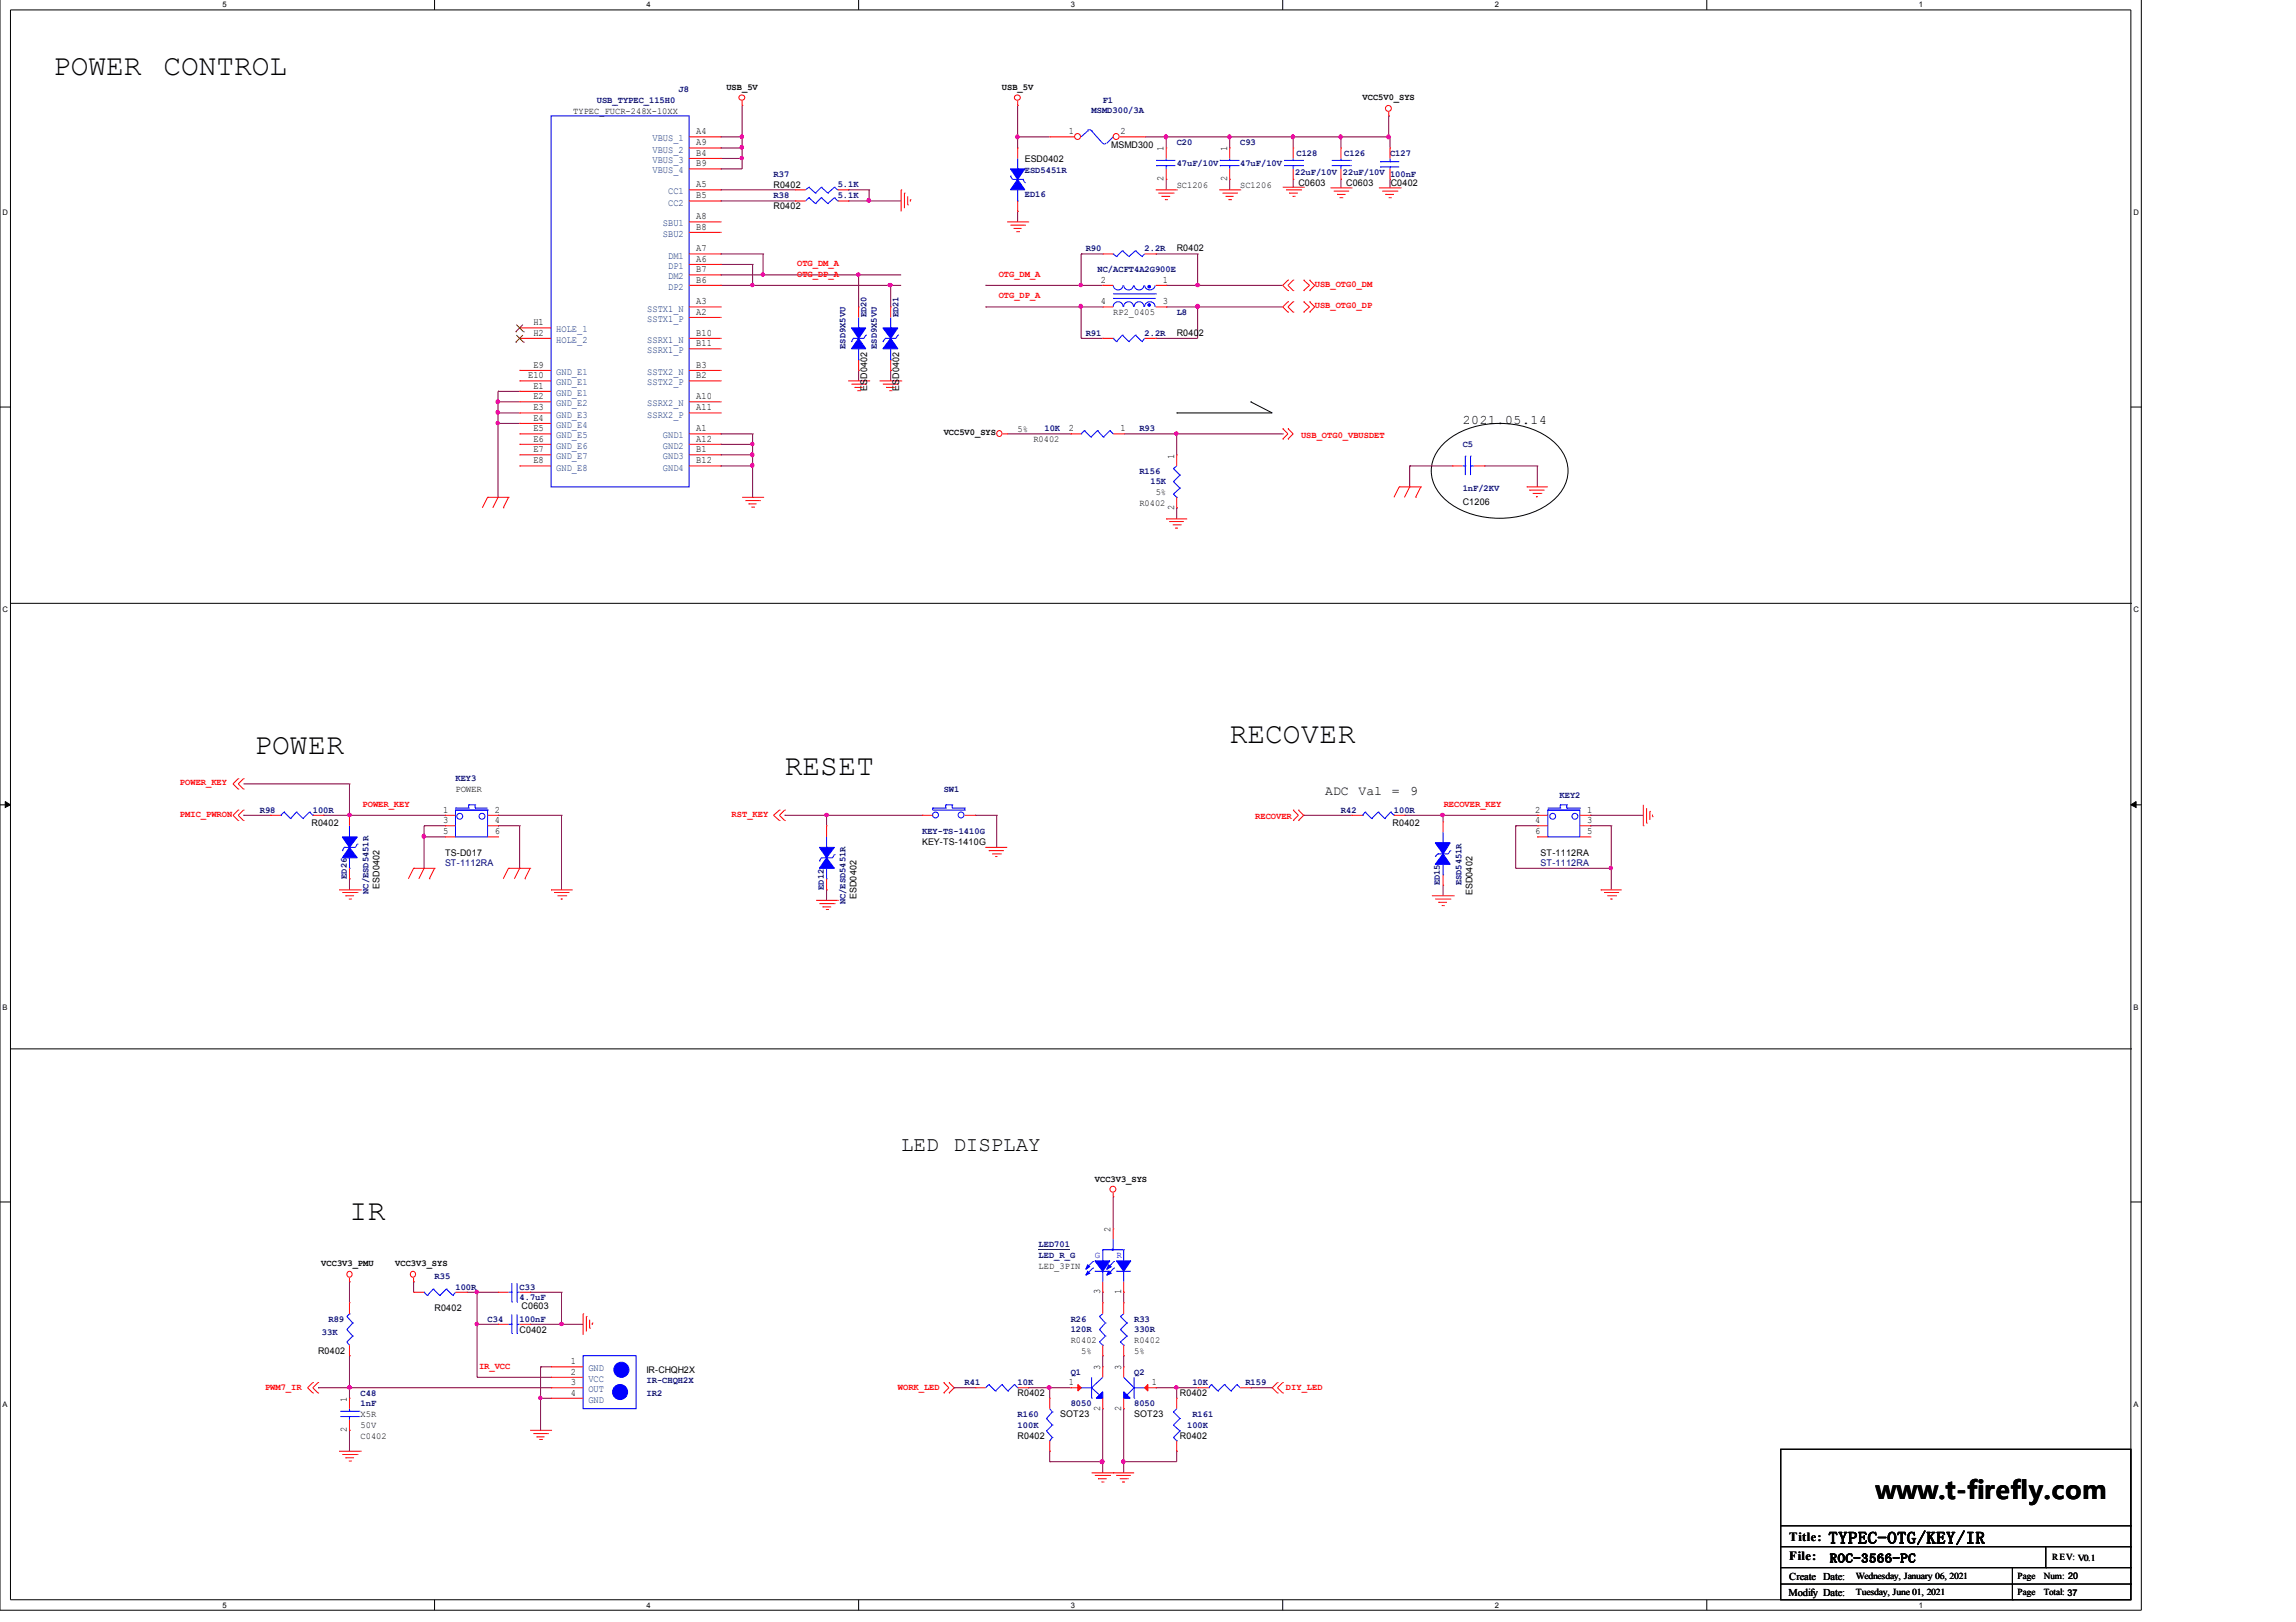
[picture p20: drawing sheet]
<svg xmlns="http://www.w3.org/2000/svg" width="297mm" height="210mm" viewBox="0 0 297 210" stroke-linecap="round" stroke-linejoin="round" font-family="sans-serif">
<defs><g id="words">
<g font-size="3.8">
<text x="6.9" y="9.8">POWER</text>
<text x="21.2" y="9.8">CONTROL</text>
<text x="32.9" y="97.6">POWER</text>
<text x="101.5" y="100.3">RESET</text>
<text x="159.1" y="96.1">RECOVER</text>
<text x="45.2" y="157.8">IR</text>
</g>
<text font-size="3.2" x="242.7" y="194">www.t-firefly.com</text>
<g font-size="2.7">
<text x="116.6" y="148.9">LED</text>
<text x="123.4" y="148.9">DISPLAY</text>
</g>
<text font-size="2.1" x="236.6" y="199.7">TYPEC-OTG/KEY/IR</text>
<g font-size="1.7">
<text x="189.2" y="54.9">2021.05.14</text>
<text x="171.5" y="102.9">ADC</text>
<text x="175.8" y="102.9">Val</text>
<text x="180.1" y="102.9">=</text>
<text x="182.5" y="102.9">9</text>
</g>
<g font-size="1.6">
<text x="231.5" y="199.4">Title:</text>
<text x="231.5" y="201.9">File:</text>
<text x="236.7" y="202.2">ROC-3566-PC</text>
</g>
<g font-size="1.4">
<text x="231.4" y="206.5">Modify Date:</text>
<text x="231.5" y="204.5">Create Date:</text>
</g>
<g font-size="1.3">
<text x="90.1" y="17.4">A4</text>
<text x="138.3" y="17.4">1</text>
<text x="144.9" y="17.4">2</text>
<text x="90.1" y="18.8">A9</text>
<text x="90.1" y="21.5">B9</text>
<text x="90.1" y="20.2">B4</text>
<text x="150.5" y="23.5" transform="rotate(-90 150.5 23.5)">2</text>
<text x="150.5" y="19.6" transform="rotate(-90 150.5 19.6)">1</text>
<text x="158.7" y="23.5" transform="rotate(-90 158.7 23.5)">2</text>
<text x="158.7" y="19.6" transform="rotate(-90 158.7 19.6)">1</text>
<text x="90.1" y="24.2">A5</text>
<text x="90.1" y="28.4">A8</text>
<text x="90.1" y="29.7">B8</text>
<text x="90.1" y="25.7">B5</text>
<text x="90.1" y="33.9">A6</text>
<text x="90.1" y="32.5">A7</text>
<text x="90.1" y="35.2">B7</text>
<text x="90.1" y="40.7">A2</text>
<text x="90.1" y="39.4">A3</text>
<text x="90.1" y="36.6">B6</text>
<text x="142.4" y="36.6">2</text>
<text x="142.4" y="39.4">4</text>
<text x="150.5" y="36.6">1</text>
<text x="150.5" y="39.4">3</text>
<text x="69" y="42.1">H1</text>
<text x="69" y="43.4">H2</text>
<text x="69" y="47.6">E9</text>
<text x="90.1" y="44.8">B11</text>
<text x="90.1" y="43.4">B10</text>
<text x="90.1" y="47.6">B3</text>
<text x="68.3" y="49">E10</text>
<text x="69" y="50.3">E1</text>
<text x="69" y="51.7">E2</text>
<text x="69" y="53.1">E3</text>
<text x="90.1" y="51.7">A10</text>
<text x="90.1" y="53.1">A11</text>
<text x="90.1" y="49">B2</text>
<text x="69" y="54.5">E4</text>
<text x="69" y="55.8">E5</text>
<text x="69" y="57.2">E6</text>
<text x="69" y="58.5">E7</text>
<text x="69" y="60">E8</text>
<text x="90.1" y="55.8">A1</text>
<text x="90.1" y="57.2">A12</text>
<text x="90.1" y="60">B12</text>
<text x="90.1" y="58.5">B1</text>
<text x="138.3" y="55.8">2</text>
<text x="144.9" y="55.8">1</text>
<text x="151.9" y="59.4" transform="rotate(-90 151.9 59.4)">1</text>
<text x="151.9" y="66" transform="rotate(-90 151.9 66)">2</text>
<text x="57.3" y="105.2">1</text>
<text x="57.3" y="106.5">3</text>
<text x="57.3" y="108">5</text>
<text x="64" y="105.2">2</text>
<text x="64" y="106.5">4</text>
<text x="64" y="108">6</text>
<text x="198.6" y="105.2">2</text>
<text x="198.6" y="106.5">4</text>
<text x="198.6" y="108">6</text>
<text x="205.3" y="105.2">1</text>
<text x="205.3" y="106.5">3</text>
<text x="205.3" y="108">5</text>
<text x="143.7" y="159.4" transform="rotate(-90 143.7 159.4)">2</text>
<text x="142.3" y="167.5" transform="rotate(-90 142.3 167.5)">3</text>
<text x="145" y="167.5" transform="rotate(-90 145 167.5)">1</text>
<text x="73.8" y="176.5">1</text>
<text x="73.8" y="177.9">2</text>
<text x="73.8" y="179.3">3</text>
<text x="138.3" y="179.3">1</text>
<text x="142.3" y="177.3" transform="rotate(-90 142.3 177.3)">3</text>
<text x="145" y="177.3" transform="rotate(-90 145 177.3)">3</text>
<text x="149" y="179.3">1</text>
<text x="44.9" y="185.3" transform="rotate(-90 44.9 185.3)">2</text>
<text x="44.9" y="181.4" transform="rotate(-90 44.9 181.4)">1</text>
<text x="73.8" y="180.6">4</text>
<text x="142.3" y="182.6" transform="rotate(-90 142.3 182.6)">2</text>
<text x="145" y="182.6" transform="rotate(-90 145 182.6)">2</text>
</g>
<g font-size="1.3" fill="#003f7f">
<text x="84.4" y="18.3">VBUS_1</text>
<text x="84.4" y="19.7">VBUS_2</text>
<text x="84.4" y="22.5">VBUS_4</text>
<text x="84.4" y="21.1">VBUS_3</text>
<text x="85.8" y="29.3">SBU1</text>
<text x="86.4" y="25.2">CC1</text>
<text x="86.4" y="26.6">CC2</text>
<text x="85.8" y="30.7">SBU2</text>
<text x="86.4" y="34.8">DP1</text>
<text x="86.4" y="33.5">DM1</text>
<text x="83.7" y="41.7">SSTX1_P</text>
<text x="83.7" y="40.3">SSTX1_N</text>
<text x="86.4" y="36.2">DM2</text>
<text x="86.4" y="37.5">DP2</text>
<text x="72" y="43">HOLE_1</text>
<text x="72" y="44.4">HOLE_2</text>
<text x="83.7" y="45.7">SSRX1_P</text>
<text x="83.7" y="44.4">SSRX1_N</text>
<text x="72" y="51.2">GND_E1</text>
<text x="72" y="52.6">GND_E2</text>
<text x="72" y="49.9">GND_E1</text>
<text x="72" y="48.5">GND_E1</text>
<text x="83.7" y="52.6">SSRX2_N</text>
<text x="83.7" y="48.5">SSTX2_N</text>
<text x="83.7" y="49.9">SSTX2_P</text>
<text x="72" y="54">GND_E3</text>
<text x="72" y="55.4">GND_E4</text>
<text x="72" y="56.7">GND_E5</text>
<text x="72" y="58.1">GND_E6</text>
<text x="72" y="59.5">GND_E7</text>
<text x="83.7" y="54">SSRX2_P</text>
<text x="85.8" y="56.7">GND1</text>
<text x="85.8" y="58.1">GND2</text>
<text x="85.8" y="59.5">GND3</text>
<text x="72" y="60.9">GND_E8</text>
<text x="85.8" y="60.9">GND4</text>
<text x="76.1" y="177.5">GND</text>
<text x="76.1" y="178.8">VCC</text>
<text x="76.1" y="180.2">OUT</text>
<text x="76.1" y="181.5">GND</text>
</g>
<g font-size="1.2" fill="#00007f">
<text x="87.8" y="11.9">J8</text>
<text x="77.2" y="13.3">USB_TYPEC_115H0</text>
<text x="141.2" y="14.7">MSMD300/3A</text>
<text x="142.7" y="13.3">F1</text>
<text x="100.1" y="22.9">R37</text>
<text x="132.6" y="22.5">ESD5451R</text>
<text x="152.2" y="18.7">C20</text>
<text x="152.2" y="21.5">47uF/10V</text>
<text x="160.4" y="18.7">C93</text>
<text x="160.4" y="21.5">47uF/10V</text>
<text x="167.6" y="22.7">22uF/10V 22uF/10V 100nF</text>
<text x="167.7" y="20.2">C128</text>
<text x="173.9" y="20.2">C126</text>
<text x="179.8" y="20.2">C127</text>
<text x="100.1" y="25.6">R38</text>
<text x="108.4" y="24.2">5.1K</text>
<text x="108.4" y="25.6">5.1K</text>
<text x="132.6" y="25.5">ED16</text>
<text x="140.5" y="32.4">R90</text>
<text x="142" y="35.2">NC/ACFT4A2G900E</text>
<text x="148.1" y="32.4">2.2R</text>
<text x="112.1" y="41.1" transform="rotate(-90 112.1 41.1)">ED20</text>
<text x="116.2" y="41.1" transform="rotate(-90 116.2 41.1)">ED21</text>
<text x="152.2" y="40.7">L8</text>
<text x="109.4" y="45.1" transform="rotate(-90 109.4 45.1)">ESD9X5VU</text>
<text x="113.5" y="45.1" transform="rotate(-90 113.5 45.1)">ESD9X5VU</text>
<text x="140.5" y="43.4">R91</text>
<text x="148.1" y="43.4">2.2R</text>
<text x="135.1" y="55.8">10K</text>
<text x="147.4" y="55.8">R93</text>
<text x="189.2" y="57.8">C5</text>
<text x="147.4" y="61.3">R156</text>
<text x="148.8" y="62.7">15K</text>
<text x="189.2" y="63.5">1nF/2KV</text>
<text x="58.9" y="101">KEY3</text>
<text x="33.6" y="105.2">R98</text>
<text x="40.5" y="105.2">100R</text>
<text x="119.3" y="107.9">KEY-TS-1410G</text>
<text x="122.1" y="102.5">SW1</text>
<text x="173.5" y="105.2">R42</text>
<text x="180.3" y="105.2">100R</text>
<text x="201.8" y="103.2">KEY2</text>
<text x="44.9" y="113.7" transform="rotate(-90 44.9 113.7)">ED26</text>
<text x="57.6" y="112.1">ST-1112RA</text>
<text x="199.3" y="112.1">ST-1112RA</text>
<text x="47.7" y="115.7" transform="rotate(-90 47.7 115.7)">NC/ESD5451R</text>
<text x="106.6" y="115.2" transform="rotate(-90 106.6 115.2)">ED12</text>
<text x="109.4" y="117" transform="rotate(-90 109.4 117)">NC/ESD5451R</text>
<text x="186.3" y="114.6" transform="rotate(-90 186.3 114.6)">ED15</text>
<text x="189.1" y="114.6" transform="rotate(-90 189.1 114.6)">ESD5451R</text>
<text x="134.4" y="161.4">LED701</text>
<text x="56.2" y="165.5">R35</text>
<text x="58.9" y="166.9">100R</text>
<text x="67.2" y="166.9">C33</text>
<text x="134.4" y="162.7">LED_R_G</text>
<text x="41.7" y="172.8">33K</text>
<text x="42.5" y="171">R89</text>
<text x="63.1" y="171">C34</text>
<text x="67.2" y="168.2">4.7uF</text>
<text x="67.2" y="171">100nF</text>
<text x="138.5" y="171">R26</text>
<text x="138.5" y="172.4">120R</text>
<text x="146.7" y="171">R33</text>
<text x="146.7" y="172.4">330R</text>
<text x="83.7" y="179">IR-CHQH2X</text>
<text x="124.8" y="179.3">R41</text>
<text x="131.7" y="179.3">10K</text>
<text x="138.5" y="177.9">Q1</text>
<text x="146.7" y="177.9">Q2</text>
<text x="154.3" y="179.3">10K</text>
<text x="161.1" y="179.3">R159</text>
<text x="46.7" y="180.6">C48</text>
<text x="46.7" y="182">1nF</text>
<text x="83.7" y="180.6">IR2</text>
<text x="131.7" y="183.3">R160</text>
<text x="131.7" y="184.8">100K</text>
<text x="138.5" y="182">8050</text>
<text x="146.7" y="182">8050</text>
<text x="153.6" y="184.8">100K</text>
<text x="154.3" y="183.3">R161</text>
</g>
<g font-size="1.2">
<text x="94" y="11.6">USB_5V</text>
<text x="129.6" y="11.6">USB_5V</text>
<text x="74.2" y="14.7">TYPEC_FUCR-248X-10XX</text>
<text x="176.3" y="13">VCC5V0_SYS</text>
<text x="132.6" y="21">ESD0402</text>
<text x="143.8" y="19.1">MSMD300</text>
<text x="100.1" y="24.3">R0402</text>
<text x="100.1" y="27.1">R0402</text>
<text x="152.2" y="24.3">SC1206</text>
<text x="160.4" y="24.3">SC1206</text>
<text x="168" y="24.1">C0603</text>
<text x="174.2" y="24.1">C0603</text>
<text x="179.9" y="24.1">C0402</text>
<text x="152.2" y="32.5">R0402</text>
<text x="144" y="40.8">RP2_0405</text>
<text x="152.2" y="43.5">R0402</text>
<text x="112.2" y="50.6" transform="rotate(-90 112.2 50.6)">ESD0402</text>
<text x="116.3" y="50.6" transform="rotate(-90 116.3 50.6)">ESD0402</text>
<text x="122.1" y="56.3">VCC5V0_SYS</text>
<text x="131.7" y="55.9">5%</text>
<text x="133.7" y="57.2">R0402</text>
<text x="147.4" y="65.5">R0402</text>
<text x="149.5" y="64.1">5%</text>
<text x="189.2" y="65.4">C1206</text>
<text x="40.3" y="106.9">R0402</text>
<text x="58.9" y="102.5">POWER</text>
<text x="180.2" y="106.9">R0402</text>
<text x="57.6" y="110.8">TS-D017</text>
<text x="119.3" y="109.4">KEY-TS-1410G</text>
<text x="199.3" y="110.8">ST-1112RA</text>
<text x="49.1" y="115" transform="rotate(-90 49.1 115)">ESD0402</text>
<text x="110.8" y="116.3" transform="rotate(-90 110.8 116.3)">ESD0402</text>
<text x="190.5" y="115.8" transform="rotate(-90 190.5 115.8)">ESD0402</text>
<text x="141.6" y="152.9">VCC3V3_SYS</text>
<text x="41.6" y="163.8">VCC3V3_PMU</text>
<text x="51.1" y="163.8">VCC3V3_SYS</text>
<text x="134.4" y="164.3">LED_3PIN</text>
<text x="56.2" y="169.7">R0402</text>
<text x="67.2" y="172.5">C0402</text>
<text x="67.5" y="169.4">C0603</text>
<text x="138.5" y="173.8">R0402</text>
<text x="146.7" y="173.8">R0402</text>
<text x="41.1" y="175.2">R0402</text>
<text x="83.7" y="177.6">IR-CHQH2X</text>
<text x="139.9" y="175.2">5%</text>
<text x="146.7" y="175.2">5%</text>
<text x="46.7" y="183.4">X5R</text>
<text x="46.7" y="184.8">50V</text>
<text x="131.7" y="180.7">R0402</text>
<text x="137.2" y="183.4">SOT23</text>
<text x="146.7" y="183.4">SOT23</text>
<text x="152.7" y="180.7">R0402</text>
<text x="46.7" y="186.2">C0402</text>
<text x="131.7" y="186.2">R0402</text>
<text x="152.7" y="186.2">R0402</text>
<text x="265.5" y="201.9">REV: V0.1</text>
<text x="240.1" y="204.3">Wednesday, January 06, 2021</text>
<text x="240.1" y="206.3">Tuesday, June 01, 2021</text>
<text x="261" y="204.4">Page</text>
<text x="261" y="206.3">Page</text>
<text x="264.4" y="204.4">Num: 20</text>
<text x="264.4" y="206.3">Total: 37</text>
</g>
<g font-size="1.2" fill="#f00">
<text x="103.1" y="34.5">OTG_DM_A</text>
<text x="103.1" y="35.8">OTG_DP_A</text>
<text x="129.2" y="35.8">OTG_DM_A</text>
<text x="129.2" y="38.6">OTG_DP_A</text>
<text x="170.1" y="39.9">USB_OTG0_DP</text>
<text x="170.1" y="37.1">USB_OTG0_DM</text>
<text x="168.3" y="56.7">USB_OTG0_VBUSDET</text>
<text x="23.3" y="101.6">POWER_KEY</text>
<text x="23.3" y="105.7">PMIC_PWRON</text>
<text x="46.9" y="104.4">POWER_KEY</text>
<text x="94.7" y="105.7">RST_KEY</text>
<text x="162.4" y="106">RECOVER</text>
<text x="186.8" y="104.4">RECOVER_KEY</text>
<text x="34.3" y="179.9">PWM7_IR</text>
<text x="62" y="177.1">IR_VCC</text>
<text x="116.2" y="179.9">WORK_LED</text>
<text x="166.4" y="179.9">DIY_LED</text>
</g>
<g font-size="1.2" fill="#00f">
<text x="141.6" y="162.8">G</text>
<text x="144.4" y="162.8">R</text>
</g>
<g font-size="1">
<text x="28.8" y=".9">5</text>
<text x="83.7" y=".9">4</text>
<text x="138.5" y=".9">3</text>
<text x="193.4" y=".9">2</text>
<text x="248.2" y=".9">1</text>
<text x=".3" y="27.8">D</text>
<text x="276" y="27.8">D</text>
<text x=".3" y="79.2">C</text>
<text x="276" y="79.2">C</text>
<text x=".3" y="130.7">B</text>
<text x="276" y="130.7">B</text>
<text x=".3" y="182">A</text>
<text x="276" y="182">A</text>
<text x="28.8" y="208">5</text>
<text x="83.7" y="208">4</text>
<text x="138.5" y="208">3</text>
<text x="193.4" y="208">2</text>
<text x="248.2" y="208">1</text>
</g>
</g></defs>
<path d="M0 -.1v208.5h277v-208.5M1.4 1.3h274.3v205.7h-274.3z" fill="none" stroke="#000" stroke-width=".13"/>
<g fill="#fff">
<path d="M28.8 .1h.4v1h-.4z"/>
<path d="M28.8 207.2h.4v1h-.4z"/>
</g>
<path d="M56.2 -.1v1.4M56.2 207v1.4" fill="none" stroke="#000" stroke-width=".13"/>
<g fill="#fff">
<path d="M83.7 .1h.4v1h-.4z"/>
<path d="M83.7 207.2h.4v1h-.4z"/>
</g>
<path d="M111.1 -.1v1.4M111.1 207v1.4" fill="none" stroke="#000" stroke-width=".13"/>
<g fill="#fff">
<path d="M138.5 .1h.4v1h-.4z"/>
<path d="M138.5 207.2h.4v1h-.4z"/>
</g>
<path d="M165.9 -.1v1.4M165.9 207v1.4" fill="none" stroke="#000" stroke-width=".13"/>
<g fill="#fff">
<path d="M193.4 .1h.4v1h-.4z"/>
<path d="M193.4 207.2h.4v1h-.4z"/>
</g>
<path d="M220.8 -.1v1.4M220.8 207v1.4" fill="none" stroke="#000" stroke-width=".13"/>
<g fill="#fff">
<path d="M248.2 .1h.5v1h-.5z"/>
<path d="M248.2 207.2h.5v1h-.5z"/>
<path d="M.3 26.9h.5v1.1h-.5z"/>
<path d="M276 26.9h.5v1.1h-.5z"/>
<path d="M.3 78.3h.5v1h-.5z"/>
<path d="M276 78.3h.5v1h-.5z"/>
</g>
<path d="M0 52.7h1.4M275.7 52.7h1.3" fill="none" stroke="#000" stroke-width=".13"/>
<g fill="#fff">
<path d="M.3 129.8h.5v1h-.5z"/>
<path d="M276 129.8h.5v1h-.5z"/>
</g>
<path d="M0 104.2h1.4M275.7 104.2h1.3" fill="none" stroke="#000" stroke-width=".13"/>
<path d="M.7 103.7l.7 .5-.7 .3zM275.7 104.2l.7-.5v.8z" fill="#000" stroke="#000" stroke-width=".13"/>
<g fill="#fff">
<path d="M.3 181.2h.5v1h-.5z"/>
<path d="M276 181.2h.5v1h-.5z"/>
</g>
<g fill="none" stroke="#000" stroke-width=".13">
<path d="M152.2 53.4h.1M161.8 52h.1M161.8 52l2.8 1.4h-12.4M186.6 57.6a10.9 10.9 0 0 1 10-2.5 8.6 8.6 0 0 1 5.4 3.2 4.7 4.7 0 0 1-1.3 6.7 11.6 11.6 0 0 1-13.4 0 4.8 4.8 0 0 1-.7-7.4zM1.4 78.1h274.3M275.7 78.1h.1M1.4 135.7h274.3M275.7 135.7h.1M0 155.5h1.4M275.7 155.5h1.3M230.4 187.6h45.3v19.4h-45.3zM230.4 197.5h45.3"/>
<path d="M275.7 197.5h.1M230.4 200.2h45.3M230.4 202.9h45.3M230.4 205h45.3M260.4 207h.1M260.4 202.9v4.1M264.7 202.9h.1M264.7 200.2v2.7M275.7 200.2h.1M275.7 202.9h.1M275.7 205h.1"/>
</g>
<g fill="none" stroke="#7f003f" stroke-width=".13">
<path d="M93.2 17.7h.1M93.2 19.1h.1M93.2 17.7h2.8M93.2 19.1h2.8M96 17.7h.1M96 19.1h.1M96 13.6h.1M96 13.6v8.3h-2.8M131.7 13.6h.1M131.7 17.7h.1M131.7 13.6v5.5M131.7 17.7h4.1"/>
<path d="M148.1 17.7h31.7M150.9 17.7h.1M150.9 17.7v1.4M159.1 17.7h.1M159.1 17.7v1.4M167.3 17.7h.1M167.3 17.7v1.4M173.5 17.7h.1M173.5 17.7v1.4M179.7 17.7h.1M179.7 15h.1M179.7 15v2.7"/>
<path d="M179.8 17.7h.1M179.8 17.7v1.4M93.2 20.5h.1M93.2 21.9h.1M93.2 24.6h.1M93.2 26h.1M93.2 32.9h.1M93.2 35.6h.1M93.2 34.2h.1M93.2 36.9h.1M93.2 36.9h23.4M93.2 32.9h5.5"/>
<path d="M93.2 20.5h2.8M93.2 24.6h9.7M93.2 26h9.7M93.2 35.6h23.4M93.2 34.2h4.2M96 20.5h.1M97.4 34.2h.1M97.4 36.9h.1M97.4 34.2v2.7M98.7 32.9h.1M98.7 35.6h.1M98.7 32.9v2.7"/>
<path d="M109.7 24.6h.1M109.7 26h.1M109.7 24.6h2.7M109.7 26h6.9M111.1 35.6h.1M111.1 35.6v4.1M112.4 24.6h.1M112.4 26h.1M112.4 24.6v1.4M115.2 36.9h.1M115.2 36.9v2.8M127.5 36.9h.1"/>
<path d="M127.5 39.7h.1M127.5 36.9h15.2M127.5 39.7h15.2M131.7 27.4h.1M131.7 27.4v1.3M139.9 39.7h.1M139.9 32.9h.1M139.9 36.9h.1M139.9 32.9v4M139.9 39.7v4.1M139.9 32.9h2.8M149.5 32.9h.1"/>
<path d="M149.5 32.9h5.4M150.9 36.9h.1M150.9 39.7h.1M150.9 23.2h.1M150.9 36.9h15M150.9 39.7h15M150.9 23.2v1.4M154.9 39.7h.1M154.9 32.9h.1M154.9 36.9h.1M154.9 39.7v4.1h-5.4M154.9 32.9v4"/>
<path d="M159.1 23.2h.1M159.1 23.2v1.4M167.3 23.2h.1M167.3 23.2v1M173.5 23.2h.1M173.5 23.2v1.1M179.8 23.2h.1M179.8 23.2v1.1M64.4 50.6h.1M64.4 52h.1M64.4 53.4h.1M64.4 54.8h.1"/>
<path d="M64.4 50.6h2.8M64.4 50.6v13.8M64.4 52h2.8M64.4 53.4h2.8M64.4 54.8h2.8M93.2 56.1h.1M93.2 57.5h.1M93.2 58.9h.1M93.2 56.1h4.2M93.2 57.5h4.2M93.2 58.9h4.2M97.4 56.1h.1"/>
<path d="M97.4 57.5h.1M97.4 58.9h.1M97.4 56.1v8.3M111.1 47.9h.1M111.1 47.9v1.4M115.2 47.9h.1M115.2 47.9v1.4M130.3 56.1h8.2M138.5 56.1h.1M139.9 43.8h.1M139.9 43.8h2.8M145.4 56.1h20.5"/>
<path d="M149.5 43.8h.1M152.2 56.1h.1M152.2 56.1v2.8M165.9 56.1h.1M93.2 60.3h.1M93.2 60.3h4.2M97.4 60.3h.1M152.2 65.7h.1M152.2 65.7v1.5M182.4 60.3h.1M182.4 60.3h5.5M182.4 60.3v2.7"/>
<path d="M192 60.3h.1M192 60.3h6.9M198.9 60.3h.1M198.9 60.3v2.7M31.5 105.5h.1M31.5 105.5h3.5M31.5 101.4h13.7M41.8 105.5h.1M41.8 105.5h15.8M45.2 105.5h.1M45.2 113.7h.1M45.2 101.4h.1"/>
<path d="M45.2 101.4v4.1M45.2 113.7v1.5M54.9 108.3h.1M54.9 106.9h.1M54.9 108.3h2.7M54.9 106.9v5.5M54.9 106.9h2.7M64.4 105.5h.1M64.4 106.9h.1M64.4 105.5h8.2M64.4 106.9h2.8M67.2 106.9h.1"/>
<path d="M67.2 106.9v5.5M72.6 105.5h.1M72.6 105.5v9.7M101.5 105.5h.1M101.5 105.5h17.8M106.9 115.2h.1M106.9 105.5h.1M106.9 105.5v1.4M106.9 115.2v1.3M119.3 105.5h.1M126.2 105.5h.1M126.2 105.5h2.7"/>
<path d="M128.9 105.5h.1M128.9 105.5v4.2M168.7 105.5h.1M168.7 105.5h6.1M181.7 105.5h.1M181.7 105.5h17.2M186.7 114.6h.1M186.7 105.5h.1M186.7 105.5v.9M186.7 114.6v1.3M196.1 106.9h.1M196.1 112.4h.1"/>
<path d="M196.1 106.9h2.8M196.1 106.9v5.5M196.1 112.4h12.3M198.9 105.5h.1M205.7 106.9h.1M205.7 105.5h.1M205.7 105.5h6.9M205.7 106.9h2.7M208.4 106.9h.1M208.4 112.4h.1M208.4 106.9v8.3M144 154.9h.1"/>
<path d="M144 154.9v4.1M41.1 179.6h.1M41.1 179.6h30.2M45.2 175.4h.1M45.2 179.6h.1M45.2 165.9h.1M45.2 165.9v2.7M45.2 175.4v5.5M53.5 165.9h.1M53.5 165.9v1.3M60.4 167.2h.1M60.4 167.2h4"/>
<path d="M61.7 178.2h.1M61.7 171.4h.1M61.7 167.2h.1M61.7 178.2h9.6M61.7 167.2v11M61.7 171.4h2.7M68.6 167.2h.1M68.6 171.4h.1M68.6 167.2h4M68.6 171.4h6.8M69.9 176.9h.1M69.9 176.9h1.4"/>
<path d="M69.9 176.9v8.2M72.6 171.4h.1M72.6 167.2h.1M72.6 167.2v4.2M123.4 179.6h.1M123.4 179.6h2.8M133 179.6h.1M133 179.6h5.5M135.8 179.6h.1M135.8 179.6v1.3M142.7 167.2h.1M142.7 175.4h.1"/>
<path d="M142.7 167.2v1.4M142.7 175.4v1.5M145.4 167.2h.1M145.4 175.4h.1M145.4 167.2v1.4M145.4 175.4v1.5M149.5 179.6h.1M149.5 179.6h5.4M152.2 179.6h.1M152.2 179.6v1.3M161.8 179.6h.1M161.8 179.6h2.8"/>
<path d="M45.2 185.1h.1M45.2 185.1v2.7M69.9 180.9h.1M69.9 180.9h1.4M135.8 187.8h.1M135.8 189.2h.1M135.8 187.8v1.4M135.8 189.2h6.9M142.7 189.2h.1M142.7 182.3h.1M142.7 182.3v8.3M145.4 189.2h.1"/>
<path d="M145.4 182.3h.1M145.4 182.3v8.3M152.2 187.8h.1M152.2 187.8v1.4h-6.8"/>
</g>
<g fill="#f0f" stroke="#f0f" stroke-width=".13">
<path d="M154.8 36.7h.3l.1 .2-.1 .1h-.3l-.1-.1z" fill-rule="evenodd"/>
<path d="M115 36.7h.3l.1 .2-.1 .1h-.3l-.1-.1z" fill-rule="evenodd"/>
<path d="M106.8 105.3h.3l.1 .2-.1 .1h-.3l-.1-.1z" fill-rule="evenodd"/>
<path d="M186.4 105.3h.4l.1 .2-.1 .1h-.4v-.1z" fill-rule="evenodd"/>
<path d="M72.5 171.2h.3l.1 .1-.1 .2h-.3l-.1-.2z" fill-rule="evenodd"/>
<path d="M45 179.4h.4l.1 .1-.1 .2h-.4v-.2z" fill-rule="evenodd"/>
<path d="M135.5 179.4h.4l.1 .1-.1 .2h-.4v-.2z" fill-rule="evenodd"/>
<path d="M45 105.3h.4l.1 .2-.1 .1h-.4v-.1z" fill-rule="evenodd"/>
<circle cx="139.8" cy="36.9" r=".21"/>
<circle cx="139.8" cy="39.6" r=".24"/>
<circle cx="154.9" cy="39.6" r=".25"/>
<circle cx="131.6" cy="17.7" r=".24"/>
<circle cx="95.9" cy="19" r=".24"/>
<circle cx="96" cy="20.5" r=".21"/>
<circle cx="95.9" cy="17.7" r=".24"/>
<circle cx="112.4" cy="25.9" r=".24"/>
<circle cx="111" cy="35.5" r=".21"/>
<circle cx="98.7" cy="35.5" r=".21"/>
<circle cx="97.3" cy="36.9" r=".21"/>
<circle cx="97.3" cy="57.5" r=".21"/>
<circle cx="97.3" cy="58.8" r=".24"/>
<circle cx="97.3" cy="60.2" r=".24"/>
<circle cx="64.4" cy="53.3" r=".24"/>
<circle cx="64.4" cy="52" r=".24"/>
<circle cx="64.4" cy="54.8" r=".21"/>
<circle cx="167.2" cy="17.7" r=".24"/>
<circle cx="179.6" cy="17.7" r=".24"/>
<circle cx="173.4" cy="17.7" r=".24"/>
<circle cx="54.8" cy="108.2" r=".24"/>
<circle cx="61.7" cy="171.3" r=".21"/>
<circle cx="61.7" cy="167.2" r=".21"/>
<circle cx="69.9" cy="180.9" r=".21"/>
<circle cx="208.4" cy="112.3" r=".21"/>
<circle cx="152.2" cy="56.1" r=".21"/>
<circle cx="142.6" cy="189.2" r=".25"/>
<circle cx="152.2" cy="179.6" r=".21"/>
<circle cx="145.3" cy="189.1" r=".24"/>
<circle cx="150.8" cy="17.7" r=".24"/>
<circle cx="159" cy="17.7" r=".24"/>
</g>
<g fill="none" stroke="#f00" stroke-width=".13">
<path d="M89.2 17.7h4M89.2 19.1h4M93.2 17.7h.1M93.2 19.1h.1M96 13.6h.1M96 13.1v.5M131.7 13.6h.1M131.7 13.1v.5M150.9 19.1h.1M150.9 19.1v1.4M173.5 19.1h.1M173.5 19.1v1.4"/>
<path d="M179.7 15h.1M179.7 14.5v.5M179.8 19.1h.1M179.8 19.1v1.4M89.2 24.6h4M89.2 28.7h4M89.2 32.9h4M89.2 39.7h4M89.2 34.2h4M89.2 21.9h4M89.2 30.1h4M89.2 35.6h4"/>
<path d="M89.2 36.9h4M89.2 26h4M89.2 20.5h4M93.2 39.7h.1M93.2 24.6h.1M93.2 34.2h.1M93.2 32.9h.1M93.2 28.7h.1M93.2 21.9h.1M93.2 30.1h.1M93.2 35.6h.1M93.2 36.9h.1"/>
<path d="M93.2 26h.1M93.2 20.5h.1M111.1 39.7h.1M111.1 39.7v1.4M115.2 39.7h.1M115.2 39.7v1.4M116.6 24.6h.1M116.6 24.6v2.8M117 25h.1M117 25v1.9M117.4 26.5h.1M117.4 25.4v1.1"/>
<path d="M117.8 25.8h.1M117.8 25.8v.3M130.3 28.7h2.7M130.7 29.1h1.9M131.1 29.6h.1M131.1 29.6h1.1M131.5 30h.3M131.8 30h.1M132.6 29.1h.1M133 28.7h.1M142.7 32.9h.1M142.7 32.9h1.3"/>
<path d="M148.1 32.9h1.4M149.5 32.9h.1M149.5 24.6h2.7M149.9 25h1.9M150.3 25.4h.1M150.3 25.4h1.1M150.7 25.8h.3M150.9 23.2h.1M150.9 21.9v1.3M151 25.8h.1M151.8 25h.1M152.2 24.6h.1"/>
<path d="M157.7 24.6h2.7M158.2 25h1.8M158.6 25.4h.1M158.6 25.4h1M158.9 25.8h.4M159.3 25.8h.1M160 25h.1M160.4 24.6h.1M165.9 24.2h2.8M166.4 24.6h1.9M166.6 39h.1M166.6 36.3h.1"/>
<path d="M166.6 37.6h.1M166.6 39l-.7 .7 .7 .7M166.6 36.3l-.7 .6 .7 .7M166.8 25h.1M166.8 25h1.1M167.2 25.4h.3M167.3 39h.1M167.3 37.6h.1M167.3 36.3h.1M167.3 39l-.7 .7 .7 .7M167.3 36.3l-.7 .6 .7 .7M167.5 25.4h.1"/>
<path d="M168.3 24.6h.1M168.7 24.2h.1M168.7 39h.1M168.7 37.6h.1M168.7 36.3h.1M168.7 39l.7 .7-.7 .7M168.7 36.3l.7 .6-.7 .7M169.4 39h.1M169.4 37.6h.1M169.4 36.3h.1M169.4 39l.7 .7-.7 .7M169.4 36.3l.7 .6-.7 .7"/>
<path d="M172.1 24.3h2.7M172.6 24.7h1.8M173 25.2h.1M173 25.2h1.1M173.3 25.6h.4M173.5 23.2h.1M173.5 21.9v1.3M173.7 25.6h.1M174.4 24.7h.1M174.8 24.3h.1M178.4 24.3h2.8M178.8 24.7h2"/>
<path d="M179.2 25.2h.1M179.2 25.2h1.1M179.7 25.6h.2M179.8 23.2h.1M179.8 21.9v1.3M179.9 25.6h.1M180.8 24.7h.1M181.2 24.3h.1M67.2 50.6h.1M67.2 52h.1M67.2 53.4h.1M67.2 54.8h.1"/>
<path d="M67.2 42.4h.1M67.2 43.8h.1M67.2 56.1h.1M67.2 57.5h.1M67.2 58.9h.1M67.2 49.3h.1M67.2 47.9h.1M67.2 49.3h4.1M67.2 56.1h4.1M67.2 52h4.1M67.2 53.4h4.1M67.2 57.5h4.1"/>
<path d="M67.2 43.8h4.1M67.2 47.9h4.1M67.2 58.9h4.1M67.2 50.6h4.1M67.2 54.8h4.1M67.2 42.4h4.1M89.2 49.3h4M89.2 56.1h4M89.2 41.1h4M89.2 52h4M89.2 53.4h4M89.2 57.5h4"/>
<path d="M89.2 45.1h4M89.2 43.8h4M89.2 47.9h4M89.2 58.9h4M93.2 56.1h.1M93.2 41.1h.1M93.2 52h.1M93.2 53.4h.1M93.2 57.5h.1M93.2 45.1h.1M93.2 43.8h.1M93.2 47.9h.1"/>
<path d="M93.2 49.3h.1M93.2 58.9h.1M109.7 49.3h2.7M110.2 49.7h1.8M110.6 50.1h.1M110.6 50.1h1M110.9 50.6h.4M111.1 47.9h.1M111.1 46.6v1.3M111.3 50.6h.1M112 49.7h.1M112.4 49.3h.1"/>
<path d="M113.8 49.3h2.8M114.2 49.7h2M114.6 50.1h.1M114.6 50.1h1.1M115.1 50.6h.2M115.2 47.9h.1M115.2 46.6v1.3M115.3 50.6h.1M116.2 49.7h.1M116.6 49.3h.1M129.7 56.1h.6M130.3 56.1h.1"/>
<path d="M138.5 56.1h.1M138.5 56.1h1.4M144 56.1h1.4M145.4 56.1h.1M152.2 58.9h.1M152.2 58.9v1.4M165.9 55.5h.1M165.9 56.8h.1M165.9 55.5l.7 .6-.7 .7M166.6 40.4h.1M166.6 55.5h.1M166.6 56.8h.1"/>
<path d="M166.6 55.5l.7 .6-.7 .7M167.3 40.4h.1M168.7 40.4h.1M169.4 40.4h.1M63.1 64.4h.1M63.1 64.4h2.7M63.1 64.4l-.7 1.3M64.4 64.4h.1M64.4 64.4l-.6 1.3M65.1 65.7h.1M65.8 64.4h.1M65.8 64.4l-.7 1.3"/>
<path d="M67.2 60.3h.1M67.2 60.3h4.1M89.2 60.3h4M93.2 60.3h.1M96 64.4h2.7M96.4 64.8h1.9M96.9 65.2h.1M96.9 65.2h1M97.2 65.6h.3M97.5 65.6h.1M98.3 64.8h.1M98.7 64.4h.1"/>
<path d="M150.9 67.2h.1M150.9 67.2h2.7M151.3 67.5h.1M151.3 67.5h1.9M151.7 67.9h1M152.1 68.3h.1M152.1 68.3h.3M152.2 65.7h.1M152.2 64.4v1.3M152.7 67.9h.1M181 63h.1M181 63l-.7 1.4"/>
<path d="M181 63h2.8M182.4 63h.1M182.4 63l-.7 1.4M183.1 64.4h.1M183.8 63h.1M183.8 63l-.7 1.4M187.9 60.3h.1M187.9 60.3h1.3M190.7 60.3h1.3M192 60.3h.1M197.5 63h.1M197.5 63h2.7"/>
<path d="M197.9 63.4h.1M197.9 63.4h1.9M198.3 63.9h1.1M198.7 64.3h.1M198.7 64.3h.3M199.4 63.9h.1M30.8 106.2h.1M30.8 104.8h.1M30.8 102.1h.1M30.8 100.8h.1M30.8 104.8l-.7 .7 .7 .7M30.8 100.8l-.7 .6 .7 .7"/>
<path d="M31.5 106.2h.1M31.5 104.8h.1M31.5 102.1h.1M31.5 100.8h.1M31.5 104.8l-.7 .7 .7 .7M31.5 100.8l-.7 .6 .7 .7M43.9 115.2h2.8M44.3 115.5h1.9M44.7 115.9h.1M44.7 115.9h1.1M45.1 116.3h.3M45.2 105.5h.1"/>
<path d="M45.2 113.7h.1M45.2 105.5v1.4M45.2 112.4v1.3M45.4 116.3h.1M46.2 115.5h.1M46.7 115.2h.1M53.5 112.4h.1M53.5 112.4l-.7 1.3M53.5 112.4h2.7M54.9 112.4h.1M54.9 112.4l-.7 1.3M55.5 113.7h.1"/>
<path d="M56.2 112.4h.1M56.2 112.4l-.7 1.3M57.6 105.5h.1M57.6 106.9h.1M57.6 108.3h.1M57.6 105.5h1.3M57.6 106.9h1.3M57.6 108.3h1.3M63.1 105.5h1.3M63.1 106.9h1.3M63.1 108.3h1.3M64.4 105.5h.1"/>
<path d="M64.4 106.9h.1M64.4 108.3h.1M65.8 112.4h.1M65.8 112.4h2.8M65.8 112.4l-.7 1.3M67.2 112.4h.1M67.2 112.4l-.7 1.3M67.9 113.7h.1M68.6 112.4h.1M68.6 112.4l-.7 1.3M71.3 115.2h.1M71.3 115.2h2.8"/>
<path d="M71.7 115.5h.1M71.7 115.5h2M72.1 115.9h1.1M72.6 116.3h.1M72.6 116.3h.2M73.2 115.9h.1M100.8 106.2h.1M100.8 104.8h.1M100.8 104.8l-.7 .7 .7 .7M101.5 106.2h.1M101.5 104.8h.1M101.5 104.8l-.7 .7 .7 .7"/>
<path d="M105.6 116.5h2.8M106 116.9h2M106.4 117.4h.1M106.4 117.4h1.1M106.8 117.7h.3M106.9 106.9h.1M106.9 115.2h.1M106.9 106.9v1.4M106.9 113.7v1.5M107.1 117.7h.1M108 116.9h.1M108.4 116.5h.1"/>
<path d="M127.5 109.7h.1M127.5 109.7h2.8M127.9 110.1h.1M127.9 110.1h2M128.4 110.5h1.1M128.8 110.8h.1M128.8 110.8h.2M129.5 110.5h.1M167.3 104.8h.1M167.3 106.2h.1M167.3 104.8l.7 .7-.7 .7M168 106.2h.1"/>
<path d="M168 104.8h.1M168 104.8l.7 .7-.7 .7M174.8 105.5h.1M174.8 105.5h1.5M180.3 105.5h1.4M181.7 105.5h.1M185.3 115.9h2.7M185.7 116.3h1.9M186.1 116.8h.1M186.1 116.8h1.1M186.5 117.2h.3M186.7 106.4h.1"/>
<path d="M186.7 114.6h.1M186.7 106.4v1.3M186.7 113.2v1.4M186.8 117.2h.1M187.6 116.3h.1M188 115.9h.1M198.9 105.5h.1M198.9 106.9h.1M198.9 108.3h.1M198.9 105.5h1.3M198.9 106.9h1.3M198.9 108.3h1.3"/>
<path d="M204.4 105.5h1.3M204.4 106.9h1.3M204.4 108.3h1.3M205.7 105.5h.1M205.7 106.9h.1M205.7 108.3h.1M207.1 115.2h.1M207.1 115.2h2.7M207.5 115.5h.1M207.5 115.5h2M207.9 115.9h1.1M208.4 116.3h.1"/>
<path d="M208.4 116.3h.2M209 115.9h.1M212.6 106.9h.1M212.6 104.2v2.7M213 106.5h.1M213 104.6v1.9M213.4 105h.1M213.4 105v1.1M213.8 105.7h.1M213.8 105.4v.3M144 154.9h.1M144 154.4v.5"/>
<path d="M40.5 178.9h.1M40.5 178.9l-.7 .7 .7 .7M41.1 178.9h.1M41.1 178.9l-.6 .7 .6 .7M45.2 165.9h.1M45.2 175.4h.1M45.2 168.6h.1M45.2 165.4v.5M45.2 168.6v1.4M45.2 174.1v1.3M53.5 165.9h.1M53.5 167.2h.1"/>
<path d="M53.5 165.4v.5M53.5 167.2h1.4M58.9 167.2h1.5M60.4 167.2h.1M64.4 171.4h.1M64.4 171.4h1.4M67.2 171.4h1.4M68.6 171.4h.1M71.3 176.9h.1M71.3 178.2h.1M71.3 179.6h.1M71.3 176.9h4.1"/>
<path d="M71.3 178.2h4.1M71.3 179.6h4.1M75.4 170h.1M75.4 170v2.7M75.9 170.4h.1M75.9 170.4v1.9M76.3 171.9h.1M76.3 170.8v1.1M76.6 171.2h.1M76.6 171.2v.3M122.1 178.9h.1M122.1 178.9l.7 .7-.7 .7"/>
<path d="M122.8 178.9h.1M122.8 178.9l.6 .7-.6 .7M142.7 168.6h.1M142.7 175.4h.1M142.7 168.6v1.4M142.7 174.1v1.3M145.4 176.9h.1M145.4 168.6h.1M145.4 175.4h.1M145.4 168.6v1.4M145.4 174.1v1.3M145.4 176.9v1.3"/>
<path d="M148.1 179.6h1.4M149.5 179.6h.1M154.9 179.6h.1M154.9 179.6h1.5M160.4 179.6h1.4M161.8 179.6h.1M165.3 178.9h.1M165.3 178.9l-.7 .7 .7 .7M165.9 178.9h.1M165.9 178.9l-.6 .7 .6 .7M40.5 180.3h.1M41.1 180.3h.1"/>
<path d="M43.9 187.8h2.8M44.3 188.2h1.9M44.7 188.7h.1M44.7 188.7h1.1M45.1 189.1h.3M45.4 189.1h.1M46.2 188.2h.1M46.7 187.8h.1M68.6 185.1h2.7M69 185.5h1.9M69.4 185.9h.1M69.4 185.9h1"/>
<path d="M69.8 186.3h.3M70.1 186.3h.1M70.9 185.5h.1M71.3 185.1h.1M71.3 180.9h.1M71.3 180.9h4.1M122.1 180.3h.1M122.8 180.3h.1M141.2 190.6h5.5M141.6 190.9h2M142.1 191.4h.1M142.1 191.4h1.1"/>
<path d="M142.5 191.8h.2M142.7 191.8h.1M143.6 190.9h.1M144 190.6h.1M144.4 190.9h.1M144.4 190.9h1.9M144.9 191.4h1M145.2 191.8h.1M145.2 191.8h.3M145.4 182.3h.1M145.4 180.9v1.4M145.9 191.4h.1"/>
<path d="M152.2 180.9h.1M152.2 187.8h.1M152.2 180.9v1.4M152.2 186.5v1.3M165.3 180.3h.1M165.9 180.3h.1"/>
<circle cx="96" cy="12.6" r=".36"/>
<circle cx="131.6" cy="12.6" r=".36"/>
<circle cx="179.6" cy="14" r=".38"/>
<circle cx="129.3" cy="56.1" r=".36"/>
<circle cx="144" cy="153.9" r=".38"/>
<circle cx="45.2" cy="164.9" r=".36"/>
<circle cx="53.4" cy="164.9" r=".36"/>
</g>
<g fill="none" stroke="#00f" stroke-width=".13">
<path d="M71.3 15h17.9v48h-17.9zM140.7 16.9l.3-.1 .2 .1M140.7 16.9h.1M140.7 16.9l-.8 .8M141.2 16.9h.1M141.2 16.9l1.5 1.7M143.1 18.5l-.2 .1-.2-.1M144 17.7h.1M144 17.7l-.8 .9M144 32.9h.1M144 32.9l.4 .3M144.4 33.2h.1"/>
<path d="M145.2 32.4h.1M145.2 32.4l.9 .8M145.2 32.4l-.8 .8M146.1 33.2h.1M146.9 32.4h.1M146.9 32.4l.8 .8M146.9 32.4l-.8 .8M147.7 33.2h.1M148.1 32.9l-.4 .3M149.6 21.4h.1M149.6 20.8h.1M149.6 21.4h2.5"/>
<path d="M149.6 20.8h2.5M150.9 20.8h.1M150.9 21.4h.1M150.9 20.5v.3M150.9 21.4v.5M172.3 21.4h2.5M172.3 20.8h2.5M173.5 20.8h.1M173.5 21.4h.1M173.5 20.5v.3M173.5 21.4v.5M174.8 21.4h.1"/>
<path d="M174.8 20.8h.1M178.6 20.9h.1M178.6 21.6h.1M178.6 20.9h2.4M178.6 21.6h2.4M179.8 21.6h.1M179.8 20.9h.1M179.8 20.5v.4M179.8 21.6v.3M110.2 44.2h.1M110.4 43.8h.1M110.4 43.8l-.2 .4"/>
<path d="M111.1 42.4h.1M111.1 46.6h.1M111.1 41.1v1.3M111.1 45.1v1.5M112 43.4h.1M112 43.4l-.2 .4h-1.4M114.2 44.2h.1M114.6 43.8h.1M114.6 43.8l-.4 .4M115.2 42.4h.1M115.2 46.6h.1M115.2 41.1v1.3"/>
<path d="M115.2 45.1v1.5M116.2 43.4h.1M116.2 43.4l-.3 .4h-1.3M139.9 56.1h.1M140.3 55.7h.1M140.3 55.7l.8 .9M140.3 55.7l-.4 .4M141.1 56.6h.1M142 55.7h.1M142 55.7l.7 .9M142 55.7l-.9 .9M142.7 56.6h.1"/>
<path d="M143.6 55.7h.1M143.6 55.7l.4 .4M143.6 55.7l-.9 .9M189.6 59h.1M189.6 59v2.5M190.2 59h.1M190.2 59v2.5M151.8 60.6h.1M151.8 62.3h.1M151.8 63.9h.1M151.8 60.6l.9 .9M151.8 62.3l.9 .9"/>
<path d="M151.8 63.9l.4 .5M152.2 64.4h.1M152.2 60.3l-.4 .3M152.7 61.5h.1M152.7 63.2h.1M152.7 61.5l-.9 .8M152.7 63.2l-.9 .7M189.2 60.3h.4M189.6 60.3h.1M190.2 60.3h.1M190.2 60.3h.5M44.3 110.1h.1"/>
<path d="M44.5 109.7h.1M44.5 109.7l-.2 .4M45.2 108.3h.1M45.2 112.4h.1M45.2 106.9v1.4M45.2 111v1.4M46.2 109.2h.1M46.2 109.2l-.2 .5h-1.5M58.9 104.8h4.2v3.5h-4.2zM58.9 104.6h.1M58.9 104.6h1.7M58.9 104.8h4.2"/>
<path d="M60.6 104.2h.1M60.6 104.6h.1M60.6 104.2h.9M60.6 104.2v.4M61.5 104.2h.1M61.5 104.6h.1M61.5 104.6h1.6M61.5 104.2v.4M63.1 104.8h.1M106 111.4h.1M106.3 111h.1M106.3 111l-.3 .4"/>
<path d="M106.9 109.7h.1M106.9 113.7h.1M106.9 108.3v1.4M106.9 112.4v1.3M108 110.6h.1M108 110.6l-.3 .4h-1.4M176.3 105.5h.1M176.6 105.1h.1M176.6 105.1l-.3 .4M176.6 105.1l.9 .8M177.5 105.9h.1M178.3 105.1h.1"/>
<path d="M178.3 105.1l-.8 .8M178.3 105.1l.9 .8M179.2 105.9h.1M179.9 105.1h.1M179.9 105.1l-.7 .8M179.9 105.1l.4 .4M180.3 105.5h.1M185.7 110.8h.1M186 110.5h.1M186 110.5l-.3 .3M186.7 109.1h.1M186.7 113.2h.1"/>
<path d="M186.7 107.7v1.4M186.7 111.9v1.3M187.6 110.1h.1M187.6 110.1l-.2 .4h-1.4M200.2 104.8h4.2v3.5h-4.2zM200.2 104.8h.1M200.2 104.6h1.6M200.2 104.8h4.2M201.8 104.2h.1M201.8 104.6h.1M201.8 104.2v.4M201.8 104.2h.9"/>
<path d="M202.7 104.2h.1M202.7 104.6h.1M202.7 104.2v.4M202.7 104.6h1.7M204.4 104.6h.1M44.9 173.7h.1M44.9 172.1h.1M44.9 170.4h.1M44.9 173.7l.3 .4M44.9 172.1l.7 .8M44.9 170.4l.7 .8M45.2 170h.1"/>
<path d="M45.2 170l-.3 .4M45.6 172.9h.1M45.6 171.2h.1M45.6 172.9l-.7 .8M45.6 171.2l-.7 .9M54.9 167.2h.1M54.9 167.2l.4 .5M55.3 167.7h.1M56 166.8h.1M56 166.8l.9 .9M56 166.8l-.7 .9M56.9 167.7h.1"/>
<path d="M57.7 166.8h.1M57.7 166.8l.9 .9M57.7 166.8l-.8 .9M58.6 167.7h.1M58.9 167.2l-.3 .5M65.8 171.4h.4M66.2 172.6h.1M66.2 171.4h.1M66.2 170.1v2.5M66.9 171.4h.1M66.9 172.6h.1M66.9 171.4h.3"/>
<path d="M66.9 170.1v2.5M75.4 175.4h6.9v6.9h-6.9zM142.2 170.4h.1M142.2 172.1h.1M142.2 173.7h.1M142.2 170.4l.8 .8M142.2 172.1l.8 .8M142.2 173.7l.5 .4M142.7 174.1h.1M142.7 170l-.5 .4M143 171.2h.1M143 172.9h.1"/>
<path d="M143 171.2l-.8 .9M143 172.9l-.8 .8M144.9 170.4h.1M144.9 172.1h.1M144.9 173.7h.1M144.9 170.4l.9 .8M144.9 172.1l.9 .8M144.9 173.7l.5 .4M145.4 174.1h.1M145.4 178.2l1.3 1.4M145.4 170l-.5 .4M145.8 171.2h.1"/>
<path d="M145.8 172.9h.1M145.8 171.2l-.9 .9M145.8 172.9l-.9 .8M146.7 179.6h.1M146.7 179.6l-.9 .9M146.7 178.2v2.7M146.7 179.6h1.4M148.1 179.6h.1M156.4 179.6h.1M156.7 179.2h.1M156.7 179.2l.9 .8M156.7 179.2l-.3 .4"/>
<path d="M158.4 179.2h.1M158.4 179.2l.9 .8M158.4 179.2l-.8 .8M160 179.2h.1M160 179.2l.4 .4M160 179.2l-.7 .8M145.8 180.5h.1M146.7 180.9h.1M151.8 182.7h.1M151.8 184.4h.1M151.8 186h.1M151.8 182.7l.9 .9"/>
<path d="M151.8 184.4l.9 .8M151.8 186l.4 .5M152.2 186.5h.1M152.2 182.3l-.4 .4M152.7 183.6h.1M152.7 185.2h.1M152.7 183.6l-.9 .8M152.7 185.2l-.9 .8M157.6 180h.1M159.3 180h.1"/>
<circle cx="59.5" cy="105.6" r=".38"/>
<circle cx="62.4" cy="105.6" r=".38"/>
<circle cx="200.9" cy="105.6" r=".38"/>
<circle cx="203.8" cy="105.6" r=".38"/>
</g>
<g fill="#00f" stroke="#00f" stroke-width=".13">
<path d="M185.7 109.1h1.9l-.9 1.4z" fill-rule="evenodd"/>
<path d="M186.7 110.5l.9 1.4h-1.9z" fill-rule="evenodd"/>
<path d="M145.4 180.1l.8 .8h-.8z" fill-rule="evenodd"/>
<path d="M114.2 42.4h2l-1 1.4z" fill-rule="evenodd"/>
<path d="M115.2 43.8l1 1.3h-2z" fill-rule="evenodd"/>
<path d="M44.3 108.3h1.9l-1 1.4z" fill-rule="evenodd"/>
<path d="M45.2 109.7l1 1.3h-1.9z" fill-rule="evenodd"/>
<path d="M110.2 42.4h1.8l-.9 1.4z" fill-rule="evenodd"/>
<path d="M111.1 43.8l.9 1.3h-1.8z" fill-rule="evenodd"/>
<path d="M106 109.7h2l-1.1 1.3z" fill-rule="evenodd"/>
<path d="M106.9 111l1.1 1.4h-2z" fill-rule="evenodd"/>
<circle cx="80.4" cy="177.3" r=".97"/>
<circle cx="80.2" cy="180.1" r=".97"/>
</g>
<path d="M148.1 179.6l.4-.4v.8z" fill="#f00" stroke="#f00" stroke-width=".13"/>
<path d="M66.7 42.9h.1M66.7 44.3h.1M66.8 42l.9 .9M66.8 43.4l.9 .9M67.6 42l-.9 .9M67.6 43.4l-.9 .9M67.7 42.9h.1M67.7 44.3h.1" fill="none" stroke="#7f3f00" stroke-width=".13"/>
<circle cx="139.4" cy="17.7" r=".38" fill="#fff" stroke="#f00" stroke-width=".13"/>
<path d="M135.8 17.7h.1M135.8 17.7h3.2" fill="none" stroke="#f00" stroke-width=".13"/>
<circle cx="144.4" cy="17.7" r=".38" fill="#fff" stroke="#f00" stroke-width=".13"/>
<g fill="none" stroke="#f00" stroke-width=".13">
<path d="M131.7 19.1h.1M131.7 19.1v1.4M144.9 17.7h3.2M148.1 17.7h.1M159.1 19.1h.1M159.1 19.1v1.4M167.3 19.1h.1M167.3 19.1v1.4M102.9 24.6h.1M102.9 26h.1M102.9 24.6h1.3M102.9 26h1.3"/>
<path d="M108.4 24.6h1.3M108.4 26h1.3M109.7 24.6h.1M109.7 26h.1M131.7 27.4h.1M131.7 26v1.4M142.7 36.9h.1M142.7 39.7h.1M142.7 36.9h1.3M142.7 39.7h1.3M149.5 36.9h1.4M149.5 39.7h1.4"/>
<path d="M150.9 36.9h.1M150.9 39.7h.1M159.1 23.2h.1M159.1 21.9v1.3M167.3 23.2h.1M167.3 21.9v1.3M142.7 43.8h.1M142.7 43.8h1.3M148.1 43.8h1.4M149.5 43.8h.1M35 105.5h.1M35 105.5h1.3"/>
<path d="M40.5 105.5h1.3M41.8 105.5h.1M119.3 105.5h.1M119.3 105.5h1.4M124.8 105.5h1.4M126.2 105.5h.1M144 159h.1M144 159v1.4M64.4 167.2h.1M64.4 167.2h1.4M67.2 167.2h1.4M68.6 167.2h.1"/>
<path d="M126.2 179.6h.1M126.2 179.6h1.3M131.7 179.6h1.3M133 179.6h.1M138.5 179.6h.1M138.5 179.6h1.4M142.7 167.2h.1M142.7 176.9h.1M142.7 165.9v1.3M142.7 176.9v1.3M145.4 167.2h.1M145.4 165.9v1.3"/>
<path d="M45.2 180.9h.1M45.2 185.1h.1M45.2 180.9v1.4M45.2 183.7v1.4M135.8 180.9h.1M135.8 187.8h.1M135.8 180.9v1.4M135.8 186.5v1.3M142.7 182.3h.1M142.7 180.9v1.4"/>
</g>
<g fill="none" stroke="#00f" stroke-width=".13">
<path d="M104.6 24.2h.1M104.6 25.6h.1M104.6 24.2l-.4 .4M104.6 24.2l.9 .8M104.6 25.6l-.4 .4M104.6 25.6l.9 .7M105.5 25h.1M105.5 26.3h.1M106.3 24.2h.1M106.3 25.6h.1M106.3 24.2l-.8 .8M106.3 24.2l.8 .8"/>
<path d="M106.3 25.6l-.8 .7M106.3 25.6l.8 .7M107.1 25h.1M107.1 26.3h.1M108 24.2h.1M108 25.6h.1M108 24.2l-.9 .8M108 24.2l.4 .4M108 25.6l-.9 .7M108 25.6l.4 .4M108.4 24.6h.1M108.4 26h.1"/>
<path d="M130.7 22.8h.1M130.7 22.8l.3 .4h1.3M131.7 21.9h.1M131.7 26h.1M131.7 20.5v1.4M131.7 24.6v1.4M132.3 23.2h.1M132.3 23.2l.3 .4M132.6 23.6h.1M144 38.6h.1M144 38.6h5.5M144 38h5.5"/>
<path d="M145.3 39.7a.64 .64 0 0 0-.6-.7 .64 .64 0 0 0-.7 .7M145.3 36.9a.64 .64 0 0 1-.6 .6 .64 .64 0 0 1-.7-.6M146.6 39.7a.64 .64 0 0 0-.6-.7 .64 .64 0 0 0-.6 .7M146.6 36.9a.64 .64 0 0 1-.6 .6 .64 .64 0 0 1-.6-.6M148 39.7a.64 .64 0 0 0-.6-.7 .64 .64 0 0 0-.7 .7M148 36.9a.64 .64 0 0 1-.6 .6 .64 .64 0 0 1-.7-.6M149.4 39.7a.68 .68 0 0 0-.6-.7 .68 .68 0 0 0-.7 .7M149.4 36.9a.68 .68 0 0 1-.6 .6 .68 .68 0 0 1-.7-.6M149.5 38h.1M157.8 21.4h.1M157.8 20.8h.1M157.8 21.4h2.6"/>
<path d="M157.8 20.8h2.6M159.1 20.8h.1M159.1 21.4h.1M159.1 20.5v.3M159.1 21.4v.5M166.1 21.4h2.5M166.1 20.8h2.5M167.3 20.8h.1M167.3 21.4h.1M167.3 20.5v.3M167.3 21.4v.5M168.6 21.4h.1"/>
<path d="M168.6 20.8h.1M144 43.8h.1M144 43.8l.4 .4M144.4 44.2h.1M145.2 43.4h.1M145.2 43.4l.9 .8M145.2 43.4l-.8 .8M146.1 44.2h.1M146.9 43.4h.1M146.9 43.4l.8 .8M146.9 43.4l-.8 .8M147.7 44.2h.1"/>
<path d="M148.1 43.8l-.4 .4M36.3 105.5h.1M36.7 105.1h.1M36.7 105.1l-.4 .4M36.7 105.1l.9 .8M37.6 105.9h.1M38.4 105.1h.1M38.4 105.1l-.8 .8M38.4 105.1l.8 .8M39.2 105.9h.1M40 105.1h.1M40 105.1l-.8 .8"/>
<path d="M40 105.1l.5 .4M40.5 105.5h.1M120.7 104.6h.1M120.7 104.6v.2h4.1M120.7 104.6h1.6M122.3 104.2h.1M122.3 104.6h.1M122.3 104.2h.9M122.3 104.2v.4M123.2 104.6h.1M123.2 104.2h.1M123.2 104.6h1.6"/>
<path d="M123.2 104.2v.4M124.8 104.8h.1M124.8 104.6h.1M124.8 104.6v.2M65.8 167.2h.4M66.2 168.5h.1M66.2 167.2h.1M66.2 166v2.5M66.9 167.2h.1M66.9 168.5h.1M66.9 167.2h.3M66.9 166v2.5"/>
<path d="M127.9 179.2h.1M127.9 179.2l-.4 .4M127.9 179.2l.9 .8M129.6 179.2h.1M129.6 179.2l-.8 .8M129.6 179.2l.8 .8M131.2 179.2h.1M131.2 179.2l-.8 .8M131.2 179.2l.5 .4M131.7 179.6h.1M139.9 179.6h.1M139.9 179.6h1.3"/>
<path d="M141.2 179.6h.1M141.2 179.6l1 .9M141.2 178.2v2.7M141.4 163.3h.1M141.4 164.1h.1M141.4 163.3l-.9 .8M141.4 164.1l-.9 .8M141.6 164.5h.1M141.6 164.5h2M142.7 161.7h.1M142.7 161.7h2.7M142.7 161.7v4.2"/>
<path d="M142.7 178.2l-1.5 1.4M144 161.7h.1M144 160.4v1.3M144.1 164.1h.1M144.1 163.3h.1M144.1 164.1l-.8 .8M144.1 163.3l-.8 .8M144.4 164.5h.1M144.4 164.5h1.9M145.4 161.7h.1M145.4 161.7v4.2M44 183.3h2.5"/>
<path d="M44 182.6h2.5M45.2 182.6h.1M45.2 183.3h.1M45.2 182.3v.3M45.2 183.3v.4M46.5 183.3h.1M46.5 182.6h.1M128.8 180h.1M130.4 180h.1M135.4 183.6h.1M135.4 185.2h.1M135.4 183.6l.7 .8"/>
<path d="M135.4 185.2l.7 .8M135.8 186.5h.1M135.8 182.3l.3 .4M136.1 182.7h.1M136.1 184.4h.1M136.1 186h.1M136.1 182.7l-.7 .9M136.1 184.4l-.7 .8M136.1 186l-.3 .5M141.2 180.9h.1M142.2 180.5h.1"/>
<circle cx="121" cy="105.5" r=".38"/>
<circle cx="124.3" cy="105.5" r=".38"/>
</g>
<g fill="#00f" stroke="#00f" stroke-width=".13">
<path d="M144.4 163.2h1.9l-.9 1.3z" fill-rule="evenodd"/>
<path d="M143.4 164.5l.4 .3-.6 .2z" fill-rule="evenodd"/>
<path d="M143.4 163.7l.4 .2-.6 .4z" fill-rule="evenodd"/>
<path d="M141.6 163.2h2l-.9 1.3z" fill-rule="evenodd"/>
<path d="M140.7 163.7l.3 .2-.5 .4z" fill-rule="evenodd"/>
<path d="M140.7 164.5l.3 .3-.5 .2z" fill-rule="evenodd"/>
<path d="M142.2 180.5l.5-.4v.8h-.9z" fill-rule="evenodd"/>
<path d="M130.7 21.9h1.9l-.9 1.3z" fill-rule="evenodd"/>
<path d="M131.7 23.2l.9 1.4h-1.9z" fill-rule="evenodd"/>
<circle cx="148.7" cy="37.1" r=".17"/>
<circle cx="148.7" cy="39.5" r=".17"/>
<circle cx="143.9" cy="161.7" r=".08"/>
</g>
<path d="M134.4 161.7h4" fill="none" stroke="#00007f" stroke-width=".13"/>
<path d="M139.4 179.2l.5 .4-.5 .4z" fill="#f00" stroke="#f00" stroke-width=".13"/>
<g fill="#f0f" stroke="#f0f" stroke-width=".13">
<path d="M154.8 36.7h.3l.1 .2-.1 .1h-.3l-.1-.1z" fill-rule="evenodd"/>
<path d="M115 36.7h.3l.1 .2-.1 .1h-.3l-.1-.1z" fill-rule="evenodd"/>
<path d="M106.8 105.3h.3l.1 .2-.1 .1h-.3l-.1-.1z" fill-rule="evenodd"/>
<path d="M186.4 105.3h.4l.1 .2-.1 .1h-.4v-.1z" fill-rule="evenodd"/>
<path d="M72.5 171.2h.3l.1 .1-.1 .2h-.3l-.1-.2z" fill-rule="evenodd"/>
<path d="M45 179.4h.4l.1 .1-.1 .2h-.4v-.2z" fill-rule="evenodd"/>
<path d="M135.5 179.4h.4l.1 .1-.1 .2h-.4v-.2z" fill-rule="evenodd"/>
<path d="M45 105.3h.4l.1 .2-.1 .1h-.4v-.1z" fill-rule="evenodd"/>
<circle cx="139.8" cy="36.9" r=".21"/>
<circle cx="139.8" cy="39.6" r=".24"/>
<circle cx="154.9" cy="39.6" r=".25"/>
<circle cx="131.6" cy="17.7" r=".24"/>
<circle cx="95.9" cy="19" r=".24"/>
<circle cx="96" cy="20.5" r=".21"/>
<circle cx="95.9" cy="17.7" r=".24"/>
<circle cx="112.4" cy="25.9" r=".24"/>
<circle cx="111" cy="35.5" r=".21"/>
<circle cx="98.7" cy="35.5" r=".21"/>
<circle cx="97.3" cy="36.9" r=".21"/>
<circle cx="97.3" cy="57.5" r=".21"/>
<circle cx="97.3" cy="58.8" r=".24"/>
<circle cx="97.3" cy="60.2" r=".24"/>
<circle cx="64.4" cy="53.3" r=".24"/>
<circle cx="64.4" cy="52" r=".24"/>
<circle cx="64.4" cy="54.8" r=".21"/>
<circle cx="167.2" cy="17.7" r=".24"/>
<circle cx="179.6" cy="17.7" r=".24"/>
<circle cx="173.4" cy="17.7" r=".24"/>
<circle cx="54.8" cy="108.2" r=".24"/>
<circle cx="61.7" cy="171.3" r=".21"/>
<circle cx="61.7" cy="167.2" r=".21"/>
<circle cx="69.9" cy="180.9" r=".21"/>
<circle cx="208.4" cy="112.3" r=".21"/>
<circle cx="152.2" cy="56.1" r=".21"/>
<circle cx="142.6" cy="189.2" r=".25"/>
<circle cx="152.2" cy="179.6" r=".21"/>
<circle cx="145.3" cy="189.1" r=".24"/>
<circle cx="150.8" cy="17.7" r=".24"/>
<circle cx="159" cy="17.7" r=".24"/>
</g>
<use href="#words"/>
</svg>
